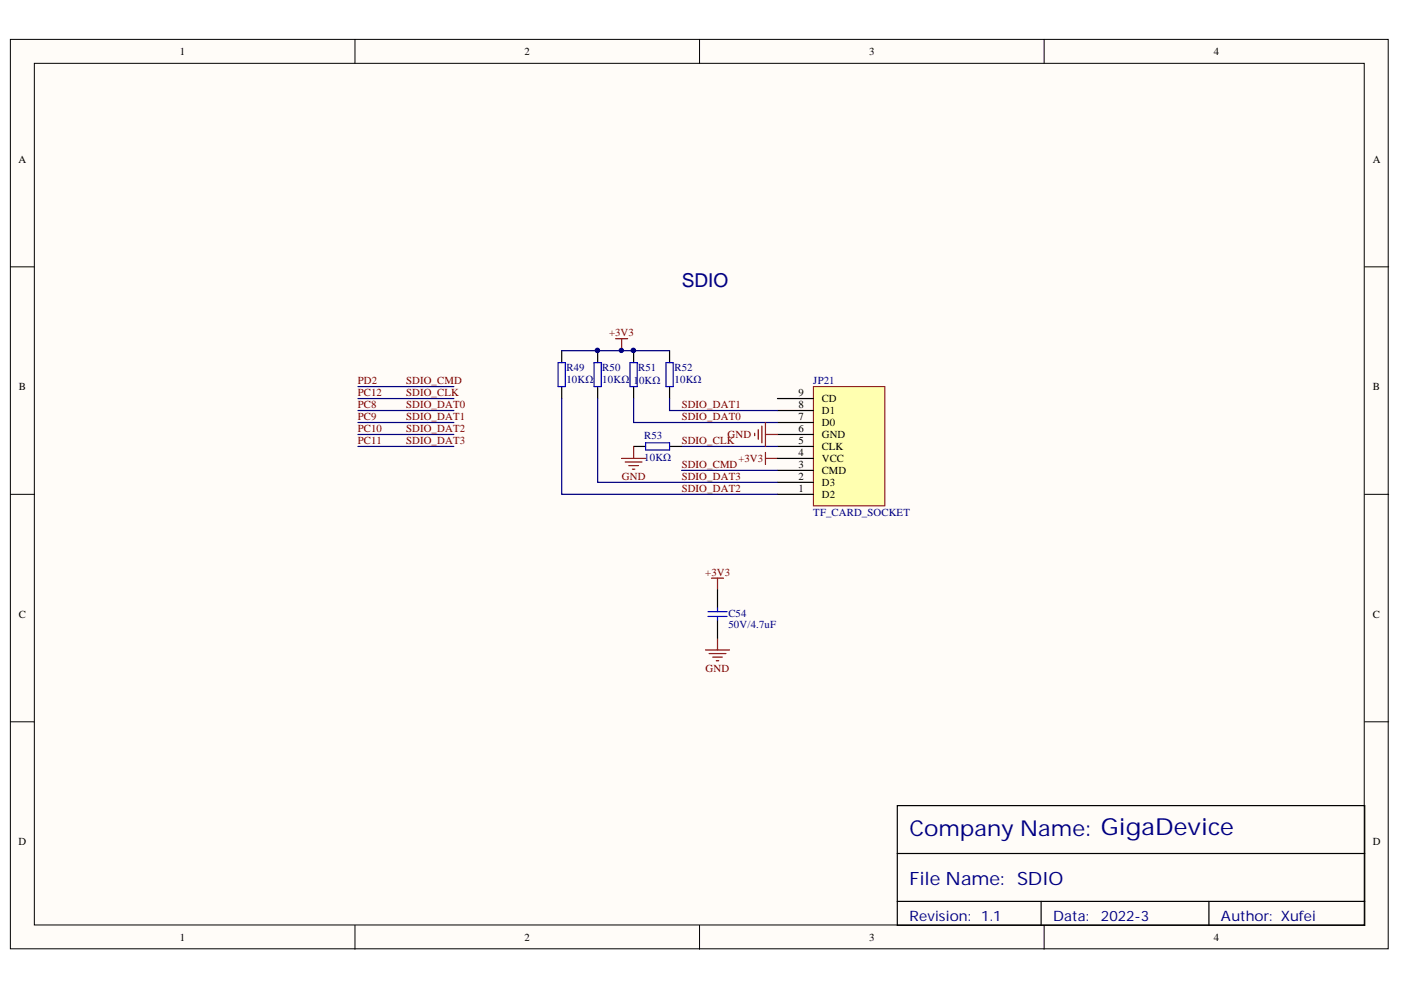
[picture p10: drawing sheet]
<svg xmlns="http://www.w3.org/2000/svg" width="297mm" height="210mm" viewBox="0 0 297 210" stroke-linecap="round" stroke-linejoin="round" font-family="sans-serif">
<defs><g id="words">
<text font-size="4.6" fill="#000080" x="192.8" y="177.2">Company Name: GigaDevice</text>
<text font-size="4.1" fill="#000080" x="144.5" y="60.8">SDIO</text>
<text font-size="3.9" fill="#000080" x="192.8" y="187.6">File Name: SDIO</text>
<g font-size="3" fill="#000080">
<text x="192.8" y="195.4">Revision:</text>
<text x="208" y="195.4">1.1</text>
<text x="223.3" y="195.4">Data:</text>
<text x="233.4" y="195.4">2022-3</text>
<text x="258.9" y="195.4">Author: Xufei</text>
</g>
<g font-size="2.3">
<text x="38.1" y="11.7">1</text>
<text x="111.2" y="11.7">2</text>
<text x="184.3" y="11.7">3</text>
<text x="257.4" y="11.7">4</text>
<text x="3.9" y="34.5">A</text>
<text x="291.1" y="34.5">A</text>
<text x="4" y="82.7">B</text>
<text x="169.3" y="84">9</text>
<text x="291.1" y="82.7">B</text>
<text x="169.3" y="89.1">7</text>
<text x="169.3" y="86.5">8</text>
<text x="174.2" y="87.8">D1</text>
<text x="174.2" y="85.3">CD</text>
<text x="169.3" y="94.1">5</text>
<text x="169.3" y="91.6">6</text>
<text x="174.2" y="95.4">CLK</text>
<text x="174.2" y="92.9">GND</text>
<text x="174.2" y="90.3">D0</text>
<text x="169.3" y="101.7">2</text>
<text x="169.3" y="99.2">3</text>
<text x="169.3" y="96.7">4</text>
<text x="174.2" y="100.5">CMD</text>
<text x="174.2" y="97.9">VCC</text>
<text x="169.3" y="104.4">1</text>
<text x="174.2" y="105.6">D2</text>
<text x="174.2" y="103">D3</text>
<text x="4" y="131">C</text>
<text x="291.1" y="131">C</text>
<text x="3.9" y="179.2">D</text>
<text x="291.1" y="179.2">D</text>
<text x="38.1" y="199.5">1</text>
<text x="111.2" y="199.5">2</text>
<text x="184.3" y="199.5">3</text>
<text x="257.4" y="199.5">4</text>
</g>
<g font-size="2.3" fill="#800000">
<text x="129.1" y="71.3">+3V3</text>
<text x="75.9" y="81.5">PD2</text>
<text x="75.9" y="84">PC12</text>
<text x="86.1" y="81.5">SDIO_CMD</text>
<text x="86.1" y="84">SDIO_CLK</text>
<text x="75.9" y="86.5">PC8</text>
<text x="75.9" y="89.1">PC9</text>
<text x="86.1" y="86.5">SDIO_DAT0</text>
<text x="86.1" y="89.1">SDIO_DAT1</text>
<text x="144.5" y="89.1">SDIO_DAT0</text>
<text x="144.5" y="86.5">SDIO_DAT1</text>
<text x="75.9" y="91.6">PC10</text>
<text x="75.9" y="94.1">PC11</text>
<text x="86.1" y="94.1">SDIO_DAT3</text>
<text x="86.1" y="91.6">SDIO_DAT2</text>
<text x="144.5" y="94.1">SDIO_CLK</text>
<text x="154.3" y="92.9">GND</text>
<text x="131.8" y="101.7">GND</text>
<text x="144.5" y="101.7">SDIO_DAT3</text>
<text x="144.5" y="99.2">SDIO_CMD</text>
<text x="156.5" y="97.9">+3V3</text>
<text x="144.5" y="104.4">SDIO_DAT2</text>
<text x="149.5" y="122.1">+3V3</text>
<text x="149.6" y="142.4">GND</text>
</g>
<g font-size="2.3" fill="#000080">
<text x="120.1" y="78.7">R49</text>
<text x="120.1" y="81.2">10KΩ</text>
<text x="127.7" y="78.7">R50</text>
<text x="127.7" y="81.2">10KΩ</text>
<text x="134.3" y="81.5">1</text>
<text x="135.3" y="78.7">R51</text>
<text x="135.5" y="81.5">0KΩ</text>
<text x="143" y="78.7">R52</text>
<text x="143" y="81.2">10KΩ</text>
<text x="172.4" y="81.5">JP21</text>
<text x="136.6" y="93.1">R53</text>
<text x="136.6" y="97.7">10KΩ</text>
<text x="172.4" y="109.4">TF_CARD_SOCKET</text>
<text x="154.4" y="130.7">C54</text>
<text x="154.4" y="133.3">50V/4.7uF</text>
</g>
</g></defs>
<g fill="#fffcf8" stroke="#000" stroke-width=".21">
<path d="M2.2 8.4h292.1v192.8h-292.1z"/>
<path d="M7.3 13.4h281.9v182.7h-281.9z"/>
</g>
<path d="M75.3 8.4v5M148.3 8.4v5M221.4 8.4v5M2.2 56.6h5.1M289.3 56.6h5.1M2.2 104.8h5.1M289.3 104.8h5.1M2.2 153h5.1M289.3 153h5.1M75.3 196.2v5.1M148.3 196.2v5.1M221.4 196.2v5.1" fill="none" stroke="#000" stroke-width=".21"/>
<g fill="none" stroke="#000" stroke-width=".25">
<path d="M119.1 74.3v2.6M126.7 74.3v2.6M134.3 74.3v2.6M142 74.3v2.6M119.1 82v2.5M126.7 82v2.5M134.3 82v2.5M142 82v2.5M190.2 170.8h99.1v25.4h-99.1zM190.2 181h99.1M190.2 191.1h99.1M220.7 191.1v5.1"/>
<path d="M256.3 191.1v5.1"/>
</g>
<path d="M118.3 76.9h1.6v5.1h-1.6zM126 76.9h1.5v5.1h-1.5zM133.6 76.9h1.5v5.1h-1.5zM141.2 76.9h1.5v5.1h-1.5z" fill="none" stroke="#00f" stroke-width=".25"/>
<g fill="#000080" stroke="#000080" stroke-width=".21">
<circle cx="126.7" cy="74.3" r=".46"/>
<circle cx="134.3" cy="74.3" r=".46"/>
</g>
<path d="M162.3 95.9v2.6M162.3 97.2h2.5M149.6 137.8h5.1M150.3 138.6h3.6M150.9 122.6h2.5M151.1 139.3h2M152.1 122.6v2.5M152.1 135.3v2.5M151.9 140.1h.5" fill="none" stroke="#800000" stroke-width=".25"/>
<path d="M75.9 94.7h20.3M75.9 82h20.3M75.9 84.5h20.3M75.9 87h20.3M75.9 89.6h20.3M75.9 92.1h20.3" fill="none" stroke="#000080" stroke-width=".25"/>
<path d="M172.5 82h15.1v25.2h-15.1z" fill="#ffffb0" stroke="#800000" stroke-width=".21"/>
<g fill="none" stroke="#000" stroke-width=".25">
<path d="M134.3 94.7h2.6M142 94.7h2.5M164.8 99.7h7.7M164.8 97.2h7.7M164.8 94.7h7.7M164.8 92.1h7.7M164.8 89.6h7.7M164.8 87h7.7M164.8 84.5h7.7M164.8 104.8h7.7M164.8 102.3h7.7M152.1 125.1v3.8"/>
<path d="M152.1 131.5v3.8"/>
</g>
<path d="M119.1 74.3h22.9M119.1 84.5v20.3h45.7M126.7 84.5v17.8h38.1M134.3 84.5v5.1h30.5M142 84.5v2.5h22.8M144.5 99.7h20.3M144.5 94.7h20.3" fill="none" stroke="#000080" stroke-width=".25"/>
<path d="M130.5 71.8h2.6M131.8 71.8v2.5M131.8 97.2h5.1M132.6 98h3.5M133.3 98.7h2.1M134.1 99.5h.5M134.3 94.7v2.5M160 91.9v.5M160.8 91.1v2M161.5 90.3v3.6M162.3 89.6v5.1M162.3 92.1h2.5" fill="none" stroke="#800000" stroke-width=".25"/>
<circle cx="131.7" cy="74.3" r=".46" fill="#000080" stroke="#000080" stroke-width=".21"/>
<path d="M136.9 93.9h5.1v1.5h-5.1zM150.1 129.7h4.1M150.1 130.7h4.1M152.1 128.9v.8M152.1 130.7v.8" fill="none" stroke="#00f" stroke-width=".25"/>
<use href="#words"/>
</svg>
